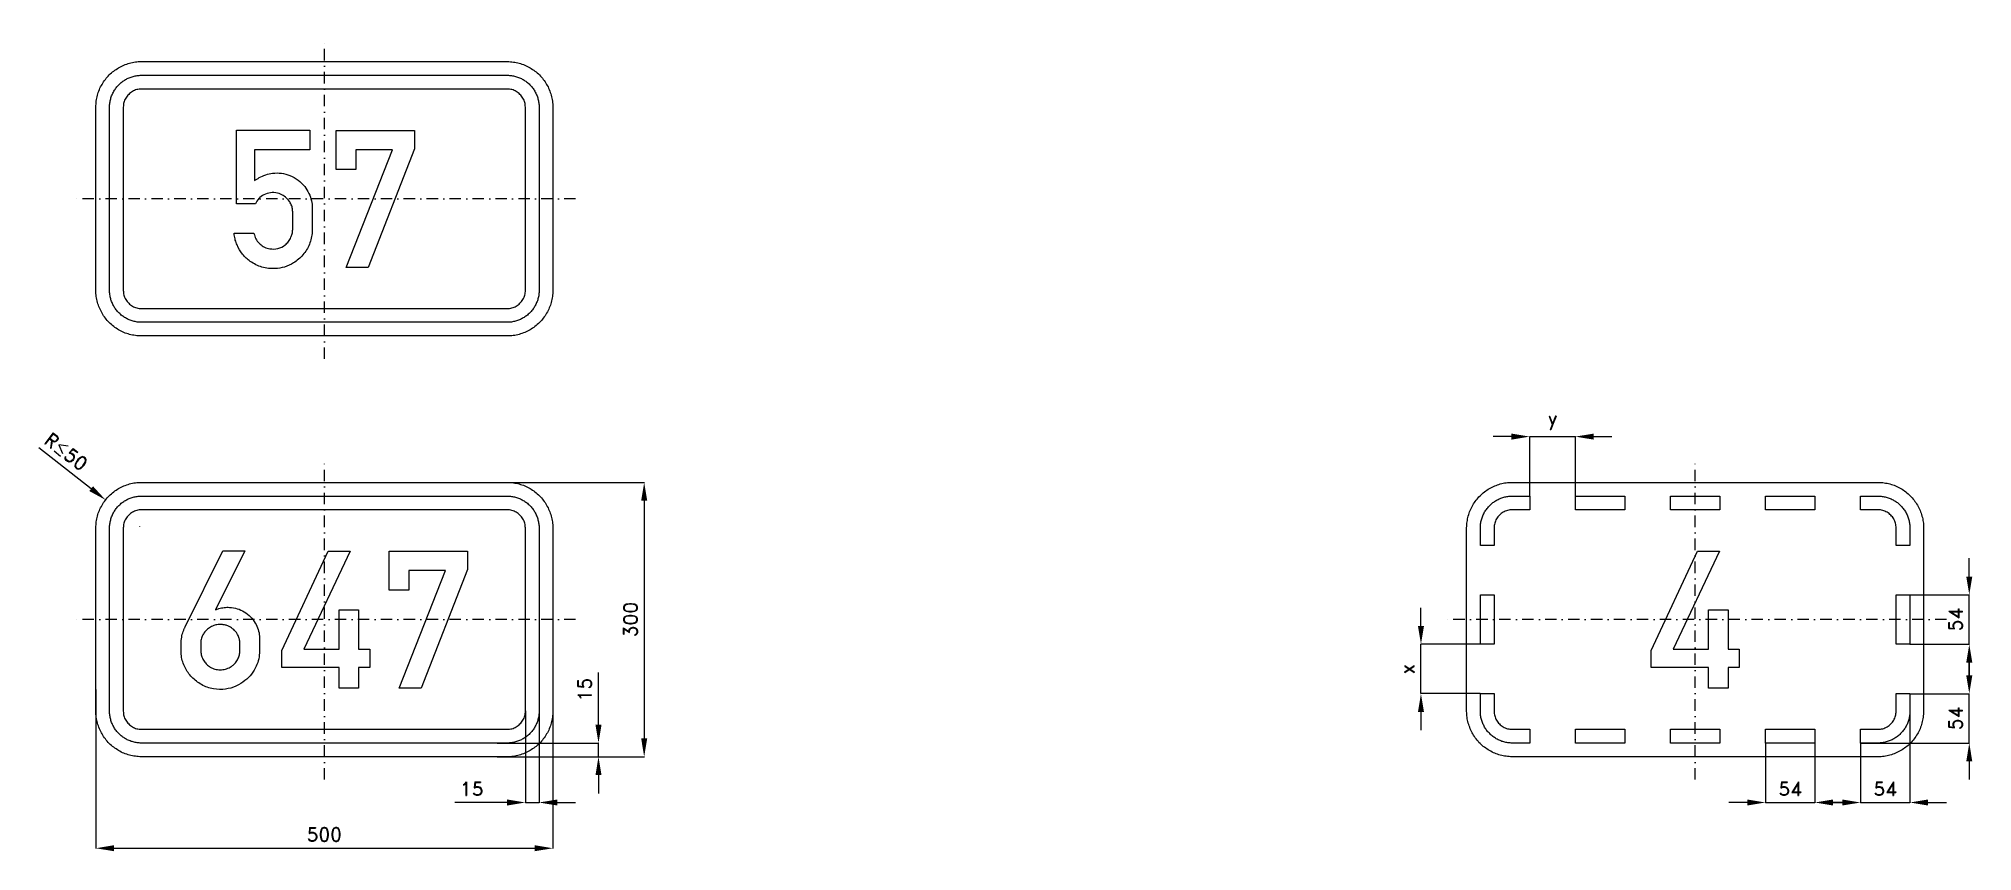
# Model space of a CAD drawing. Header units: millimetres. Extents: x -63 to 2053, y -103 to 785.
import ezdxf

# ---------------------------------------------------------------- set-up
doc = ezdxf.new("R2010")
doc.units = ezdxf.units.MM
doc.header["$LTSCALE"] = 5
doc.linetypes.add('ČERCHOVANÁX2', pattern=[2, 1, -0.5, 0, -0.5])
doc.layers.add('Kóty', color=2, linetype='Continuous')
doc.layers.add('Značka', color=7, linetype='Continuous')
doc.styles.get("Standard").update_dxf_attribs({"font": 'romand.shx', "height": 15})
doc.dimstyles.new('Kopie Standard', dxfattribs={"dimtxt": 15, "dimasz": 20, "dimexe": 0.18, "dimexo": 0.0625, "dimgap": 7.5, "dimtad": 1, "dimdec": 0, "dimzin": 0, "dimdsep": 46, "dimtxsty": 'Standard', "dimcen": 0.09, "dimadec": 0, "dimazin": 0, "dimtfac": 1, "dimtdec": 0, "dimtofl": 0, "dimtmove": 0, "dimatfit": 3, "dimfxl": 1, "dimtolj": 1, "dimtzin": 0, "dimarcsym": 0})

msp = doc.modelspace()

# ---------------------------------------------------------------- texts
at = {"layer": 'Kóty', "insert": (-32.5, 333.5), "char_height": 15, "attachment_point": 5, "rotation": 322.0054}
msp.add_mtext('\\A1;R{\\A0;≤}50', dxfattribs=at)

# ---------------------------------------------------------------- blocks, each defined once
blk = doc.blocks.new('*D1')
at = {"layer": 'Defpoints', "color": 0, "transparency": 16777216}
for p in [(439, 15), (439, 0), (550, 15)]:
    blk.add_point(p, dxfattribs=at)
at = {"layer": 'Kóty', "color": 0, "lineweight": -2, "transparency": 16777216}
for p, q in [((550, 35), (550, 92.1)), ((439.1, 15), (550.2, 15)), ((439.1, 0), (550.2, 0)), ((550, -20), (550, -40))]:
    blk.add_line(p, q, dxfattribs=at)
at = {"layer": 'Kóty', "color": 0, "transparency": 16777216}
for points in [[(546.7, 35), (553.3, 35), (550, 15)], [(546.7, -20), (553.3, -20), (550, 0)]]:
    blk.add_solid(points, dxfattribs=at)
at = {"layer": 'Kóty', "color": 0, "transparency": 16777216, "insert": (535, 73.6), "char_height": 15, "attachment_point": 5, "rotation": 90}
blk.add_mtext('\\A1;15', dxfattribs=at)
blk = doc.blocks.new('*D2')
at = {"layer": 'Defpoints', "color": 0, "transparency": 16777216}
for p in [(470, 50.2), (485, 50), (470, -50)]:
    blk.add_point(p, dxfattribs=at)
at = {"layer": 'Kóty', "color": 0, "lineweight": -2, "transparency": 16777216}
for p, q in [((470, 50.1), (470, -50.2)), ((485, 49.9), (485, -50.2)), ((450, -50), (392.9, -50)), ((505, -50), (525, -50))]:
    blk.add_line(p, q, dxfattribs=at)
at = {"layer": 'Kóty', "color": 0, "transparency": 16777216}
for points in [[(450, -46.7), (450, -53.3), (470, -50)], [(505, -46.7), (505, -53.3), (485, -50)]]:
    blk.add_solid(points, dxfattribs=at)
at = {"layer": 'Kóty', "color": 0, "transparency": 16777216, "insert": (411.4, -35), "char_height": 15, "attachment_point": 5}
blk.add_mtext('\\A1;15', dxfattribs=at)
blk = doc.blocks.new('*D3')
at = {"layer": 'Defpoints', "color": 0, "transparency": 16777216}
for p in [(436.1, 300), (439.1, 0), (600, 0)]:
    blk.add_point(p, dxfattribs=at)
at = {"layer": 'Kóty', "color": 0, "lineweight": -2, "transparency": 16777216}
for p, q in [((436.2, 300), (600.2, 300)), ((600, 280), (600, 20)), ((439.1, 0), (600.2, 0))]:
    blk.add_line(p, q, dxfattribs=at)
at = {"layer": 'Kóty', "color": 0, "transparency": 16777216}
for points in [[(596.7, 280), (603.3, 280), (600, 300)], [(596.7, 20), (603.3, 20), (600, 0)]]:
    blk.add_solid(points, dxfattribs=at)
at = {"layer": 'Kóty', "color": 0, "transparency": 16777216, "insert": (585, 150), "char_height": 15, "attachment_point": 5, "rotation": 90}
blk.add_mtext('\\A1;300', dxfattribs=at)
blk = doc.blocks.new('*D4')
at = {"layer": 'Defpoints', "color": 0, "transparency": 16777216}
for p in [(0, 73.4), (500, 64.1), (500, -100)]:
    blk.add_point(p, dxfattribs=at)
at = {"layer": 'Kóty', "color": 0, "lineweight": -2, "transparency": 16777216}
for p, q in [((0, 73.4), (0, -100.2)), ((500, 64.1), (500, -100.2)), ((20, -100), (480, -100))]:
    blk.add_line(p, q, dxfattribs=at)
at = {"layer": 'Kóty', "color": 0, "transparency": 16777216}
for points in [[(20, -96.7), (20, -103.3), (0, -100)], [(480, -96.7), (480, -103.3), (500, -100)]]:
    blk.add_solid(points, dxfattribs=at)
at = {"layer": 'Kóty', "color": 0, "transparency": 16777216, "insert": (250, -85), "char_height": 15, "attachment_point": 5}
blk.add_mtext('\\A1;500', dxfattribs=at)
blk = doc.blocks.new('*D5')
at = {"layer": 'Defpoints', "color": 0, "transparency": 16777216}
for p in [(1827, 15), (1881, 15), (1881, -50)]:
    blk.add_point(p, dxfattribs=at)
at = {"layer": 'Kóty', "color": 0, "lineweight": -2, "transparency": 16777216}
for p, q in [((1827, 14.9), (1827, -50.2)), ((1881, 14.9), (1881, -50.2)), ((1807, -50), (1787, -50)), ((1901, -50), (1921, -50))]:
    blk.add_line(p, q, dxfattribs=at)
at = {"layer": 'Kóty', "color": 0, "transparency": 16777216}
for points in [[(1807, -46.7), (1807, -53.3), (1827, -50)], [(1901, -46.7), (1901, -53.3), (1881, -50)]]:
    blk.add_solid(points, dxfattribs=at)
at = {"layer": 'Kóty', "color": 0, "transparency": 16777216, "insert": (1854, -35), "char_height": 15, "attachment_point": 5}
blk.add_mtext('\\A1;54', dxfattribs=at)
blk = doc.blocks.new('*D6')
at = {"layer": 'Defpoints', "color": 0, "transparency": 16777216}
for p in [(1985, 69), (1931, 15), (1985, -50)]:
    blk.add_point(p, dxfattribs=at)
at = {"layer": 'Kóty', "color": 0, "lineweight": -2, "transparency": 16777216}
for p, q in [((1985, 68.9), (1985, -50.2)), ((1931, 14.9), (1931, -50.2)), ((1911, -50), (1891, -50)), ((2005, -50), (2025, -50))]:
    blk.add_line(p, q, dxfattribs=at)
at = {"layer": 'Kóty', "color": 0, "transparency": 16777216}
for points in [[(1911, -46.7), (1911, -53.3), (1931, -50)], [(2005, -46.7), (2005, -53.3), (1985, -50)]]:
    blk.add_solid(points, dxfattribs=at)
at = {"layer": 'Kóty', "color": 0, "transparency": 16777216, "insert": (1958, -35), "char_height": 15, "attachment_point": 5}
blk.add_mtext('\\A1;54', dxfattribs=at)
blk = doc.blocks.new('*D7')
at = {"layer": 'Defpoints', "color": 0, "transparency": 16777216}
for p in [(1985, 68.9), (2050, 68.9), (1931, 15)]:
    blk.add_point(p, dxfattribs=at)
at = {"layer": 'Kóty', "color": 0, "lineweight": -2, "transparency": 16777216}
for p, q in [((2050, 88.9), (2050, 108.9)), ((1985.1, 68.9), (2050.2, 68.9)), ((1931.1, 15), (2050.2, 15)), ((2050, -5), (2050, -25))]:
    blk.add_line(p, q, dxfattribs=at)
at = {"layer": 'Kóty', "color": 0, "transparency": 16777216}
for points in [[(2046.7, 88.9), (2053.3, 88.9), (2050, 68.9)], [(2046.7, -5), (2053.3, -5), (2050, 15)]]:
    blk.add_solid(points, dxfattribs=at)
at = {"layer": 'Kóty', "color": 0, "transparency": 16777216, "insert": (2035, 42), "char_height": 15, "attachment_point": 5, "rotation": 90}
blk.add_mtext('\\A1;54', dxfattribs=at)
blk = doc.blocks.new('*D8')
at = {"layer": 'Defpoints', "color": 0, "transparency": 16777216}
for p in [(1985, 177), (2050, 177), (1985, 123)]:
    blk.add_point(p, dxfattribs=at)
at = {"layer": 'Kóty', "color": 0, "lineweight": -2, "transparency": 16777216}
for p, q in [((2050, 197), (2050, 217)), ((1985.1, 177), (2050.2, 177)), ((1985.1, 123), (2050.2, 123)), ((2050, 103), (2050, 83))]:
    blk.add_line(p, q, dxfattribs=at)
at = {"layer": 'Kóty', "color": 0, "transparency": 16777216}
for points in [[(2046.7, 197), (2053.3, 197), (2050, 177)], [(2046.7, 103), (2053.3, 103), (2050, 123)]]:
    blk.add_solid(points, dxfattribs=at)
at = {"layer": 'Kóty', "color": 0, "transparency": 16777216, "insert": (2035, 150), "char_height": 15, "attachment_point": 5, "rotation": 90}
blk.add_mtext('\\A1;54', dxfattribs=at)
blk = doc.blocks.new('*D9')
at = {"layer": 'Defpoints', "color": 0, "transparency": 16777216}
for p in [(1450, 123), (1515, 123), (1515, 69)]:
    blk.add_point(p, dxfattribs=at)
at = {"layer": 'Kóty', "color": 0, "lineweight": -2, "transparency": 16777216}
for p, q in [((1450, 143), (1450, 163)), ((1514.9, 123), (1449.8, 123)), ((1514.9, 69), (1449.8, 69)), ((1450, 49), (1450, 29))]:
    blk.add_line(p, q, dxfattribs=at)
at = {"layer": 'Kóty', "color": 0, "transparency": 16777216}
for points in [[(1446.7, 143), (1453.3, 143), (1450, 123)], [(1446.7, 49), (1453.3, 49), (1450, 69)]]:
    blk.add_solid(points, dxfattribs=at)
at = {"layer": 'Kóty', "color": 0, "transparency": 16777216, "insert": (1435, 96), "char_height": 15, "attachment_point": 5, "rotation": 90}
blk.add_mtext('\\A1;x', dxfattribs=at)
blk = doc.blocks.new('*D10')
at = {"layer": 'Defpoints', "color": 0, "transparency": 16777216}
for p in [(1619, 350), (1569, 285), (1619, 285)]:
    blk.add_point(p, dxfattribs=at)
at = {"layer": 'Kóty', "color": 0, "lineweight": -2, "transparency": 16777216}
for p, q in [((1549, 350), (1529, 350)), ((1569, 285.1), (1569, 350.2)), ((1619, 285.1), (1619, 350.2)), ((1639, 350), (1659, 350))]:
    blk.add_line(p, q, dxfattribs=at)
at = {"layer": 'Kóty', "color": 0, "transparency": 16777216}
for points in [[(1549, 353.3), (1549, 346.7), (1569, 350)], [(1639, 353.3), (1639, 346.7), (1619, 350)]]:
    blk.add_solid(points, dxfattribs=at)
at = {"layer": 'Kóty', "color": 0, "transparency": 16777216, "insert": (1594, 367.5), "char_height": 15, "attachment_point": 5}
blk.add_mtext('\\A1;y', dxfattribs=at)

# ---------------------------------------------------------------- dimensions: what is measured, and where the dimension line sits
at = {"layer": 'Kóty'}
dim = msp.add_linear_dim(base=(1619, 350), p1=(1569, 285), p2=(1619, 285), text='y', dimstyle='Kopie Standard', dxfattribs=at)
dim.commit()
dim.dimension.update_dxf_attribs({"geometry": '*D10', "text_midpoint": (1594, 367.5)})
for base, p1, p2, picture, middle in [((600, 0), (436.1, 300), (439.1, 0), '*D3', (585, 150)), ((2050, 177), (1985, 123), (1985, 177), '*D8', (2035, 150)), ((2050, 68.9), (1931, 15), (1985, 68.9), '*D7', (2035, 42)), ((550, 15), (439, 0), (439, 15), '*D1', (535, 73.6))]:
    dim = msp.add_linear_dim(base=base, p1=p1, p2=p2, angle=90, dimstyle='Kopie Standard', dxfattribs=at)
    dim.commit()
    dim.dimension.update_dxf_attribs({"geometry": picture, "text_midpoint": middle})
dim = msp.add_linear_dim(base=(1450, 123), p1=(1515, 69), p2=(1515, 123), angle=90, text='x', dimstyle='Kopie Standard', dxfattribs=at)
dim.commit()
dim.dimension.update_dxf_attribs({"geometry": '*D9', "text_midpoint": (1435, 96)})
for base, p1, p2, picture, middle in [((500, -100), (0, 73.4), (500, 64.1), '*D4', (250, -85)), ((1985, -50), (1931, 15), (1985, 69), '*D6', (1958, -35)), ((470, -50), (485, 50), (470, 50.2), '*D2', (411.4, -35)), ((1881, -50), (1827, 15), (1881, 15), '*D5', (1854, -35))]:
    dim = msp.add_linear_dim(base=base, p1=p1, p2=p2, dimstyle='Kopie Standard', dxfattribs=at)
    dim.commit()
    dim.dimension.update_dxf_attribs({"geometry": picture, "text_midpoint": middle})

# ---------------------------------------------------------------- linework, layer by layer
at = {"layer": 'Kóty'}
for p, q in [((-62.6, 338), (-5.2, 293.1)), ((48, 251.5), (48.1, 251.5)), ((48.1, 251.4), (48.1, 251.6))]:
    msp.add_line(p, q, dxfattribs=at)
for points in [[(1569, 350), (1619, 350)], [(2050, 123), (2050, 177)], [(1450, 69), (1450, 123)], [(2050, 15), (2050, 68.9)], [(550, 0), (550, 15)], [(470, -50), (485, -50)], [(1827, -50), (1881, -50)], [(1931, -50), (1985, -50)]]:
    msp.add_lwpolyline(points, dxfattribs=at)
msp.add_solid([(-3.1, 295.7), (-7.2, 290.5), (10.6, 280.8)], dxfattribs=at)
at = {"layer": 'Značka', "color": 6, "linetype": 'ČERCHOVANÁX2', "ltscale": 2.5}
for points in [[(250, 435), (250, 785)], [(525, 610), (-25, 610)], [(250, -25), (250, 325)], [(1750, -25), (1750, 325)], [(525, 150), (-25, 150)], [(2025, 150), (1475, 150)]]:
    msp.add_lwpolyline(points, dxfattribs=at)
at = {"layer": 'Značka', "color": 5}
for points in [[(50, 460), (49.8, 460), (49.6, 460, -0.032179), (43.2, 460.5, -0.035442), (36.8, 461.8, -0.036264), (30.7, 463.8, -0.034415), (24.9, 466.8, -0.033719), (19.5, 470.4, -0.034086), (14.6, 474.6, -0.034205), (10.4, 479.5, -0.03423), (6.8, 484.9, -0.034046), (3.9, 490.7, -0.033413), (1.8, 496.8, -0.034127), (0.4, 503.2, -0.036745), (0, 509.6), (0, 509.8), (0, 510), (0, 710), (0, 710.2), (0, 710.4, -0.03218), (0.5, 716.8, -0.035441), (1.8, 723.2, -0.03627), (3.8, 729.3, -0.034417), (6.8, 735.1, -0.033719), (10.4, 740.5, -0.034078), (14.6, 745.4, -0.034208), (19.5, 749.6, -0.034227), (24.9, 753.2, -0.034051), (30.7, 756.1, -0.033416), (36.8, 758.2, -0.034129), (43.2, 759.6, -0.036746), (49.6, 760), (49.8, 760), (50, 760), (450, 760), (450.2, 760), (450.4, 760, -0.032179), (456.9, 759.5, -0.035451), (463.2, 758.2, -0.036282), (469.3, 756.2, -0.034425), (475.1, 753.2, -0.033731), (480.5, 749.6, -0.034081), (485.4, 745.4, -0.034214), (489.6, 740.5, -0.034229), (493.2, 735.1, -0.034034), (496.1, 729.3, -0.033411), (498.2, 723.2, -0.034122), (499.6, 716.8, -0.036741), (500, 710.4), (500, 710.2), (500, 710), (500, 510), (500, 509.8), (500, 509.6, -0.032179), (499.5, 503.2, -0.035442), (498.2, 496.8, -0.036264), (496.2, 490.7, -0.034416), (493.2, 484.9, -0.033719), (489.6, 479.5, -0.034088), (485.4, 474.6, -0.034205), (480.5, 470.4, -0.034231), (475.1, 466.8, -0.034041), (469.3, 463.9, -0.033413), (463.2, 461.8, -0.034124), (456.8, 460.4, -0.036741), (450.4, 460), (450.2, 460), (450, 460), (50, 460)], [(50, 475), (49.9, 475), (49.7, 475, -0.032179), (45.2, 475.3, -0.035442), (40.8, 476.2, -0.036269), (36.5, 477.7, -0.034418), (32.4, 479.7, -0.033714), (28.7, 482.2, -0.034079), (25.3, 485.3, -0.034207), (22.2, 488.6, -0.034228), (19.7, 492.4, -0.034043), (17.7, 496.5, -0.03341), (16.2, 500.8, -0.034128), (15.3, 505.2, -0.036745), (15, 509.7), (15, 509.9), (15, 510), (15, 710), (15, 710.1), (15, 710.3, -0.032181), (15.3, 714.8, -0.035447), (16.2, 719.2, -0.036264), (17.7, 723.5, -0.034416), (19.7, 727.6, -0.033722), (22.3, 731.4, -0.034089), (25.3, 734.7, -0.034217), (28.7, 737.8, -0.034242), (32.4, 740.3, -0.034038), (36.5, 742.3, -0.033422), (40.8, 743.8, -0.034123), (45.2, 744.7, -0.036758), (49.7, 745), (49.9, 745), (50, 745), (450, 745), (450.1, 745), (450.3, 745, -0.032193), (454.8, 744.7, -0.035447), (459.2, 743.8, -0.036258), (463.5, 742.3, -0.034428), (467.6, 740.3, -0.033731), (471.4, 737.8, -0.034084), (474.8, 734.7, -0.034218), (477.8, 731.4, -0.034227), (480.3, 727.6, -0.034046), (482.3, 723.5, -0.033417), (483.8, 719.2, -0.034132), (484.7, 714.8, -0.036744), (485, 710.3), (485, 710.1), (485, 710), (485, 510), (485, 509.9), (485, 509.7, -0.032179), (484.7, 505.2, -0.035441), (483.8, 500.8, -0.036271), (482.3, 496.5, -0.034422), (480.3, 492.4, -0.033719), (477.8, 488.6, -0.034074), (474.8, 485.3, -0.034205), (471.4, 482.2, -0.034219), (467.6, 479.7, -0.034043), (463.5, 477.7, -0.033408), (459.2, 476.2, -0.03413), (454.8, 475.3, -0.036744), (450.3, 475), (450.1, 475), (450, 475), (50, 475)], [(50, 490), (450, 490), (450.1, 490), (450.2, 490, 0.032179), (452.7, 490.2, 0.035443), (455.3, 490.7, 0.036259), (457.7, 491.5, 0.034409), (460, 492.7, 0.033719), (462.2, 494.1, 0.034073), (464.1, 495.9, 0.034214), (465.9, 497.8, 0.034226), (467.3, 500, 0.03405), (468.5, 502.3, 0.033407), (469.3, 504.7, 0.034128), (469.8, 507.3, 0.036741), (470, 509.8), (470, 509.9), (470, 510), (470, 710), (470, 710.1), (470, 710.2, 0.032177), (469.8, 712.7, 0.035443), (469.3, 715.3, 0.036259), (468.5, 717.7, 0.034414), (467.3, 720, 0.033731), (465.9, 722.2, 0.034066), (464.1, 724.1, 0.034205), (462.2, 725.9, 0.034226), (460, 727.3, 0.03405), (457.7, 728.5, 0.033418), (455.3, 729.3, 0.034151), (452.7, 729.8, 0.036741), (450.2, 730), (450.1, 730), (450, 730), (50, 730), (49.9, 730), (49.8, 730, 0.032179), (47.3, 729.8, 0.035442), (44.7, 729.3, 0.036259), (42.3, 728.5, 0.034424), (40, 727.3, 0.03373), (37.8, 725.9, 0.034079), (35.9, 724.1, 0.034187), (34.1, 722.2, 0.034231), (32.7, 720, 0.034052), (31.5, 717.7, 0.033421), (30.7, 715.3, 0.034126), (30.2, 712.7, 0.036746), (30, 710.2), (30, 710.1), (30, 710), (30, 510), (30, 509.9), (30, 509.8, 0.032179), (30.2, 507.3, 0.035444), (30.7, 504.7, 0.036265), (31.5, 502.3, 0.034417), (32.7, 500, 0.033718), (34.1, 497.8, 0.03408), (35.9, 495.9, 0.034213), (37.8, 494.1, 0.034222), (40, 492.7, 0.034048), (42.3, 491.5, 0.033405), (44.7, 490.7, 0.034129), (47.3, 490.2, 0.036741), (49.8, 490), (49.9, 490), (50, 490)], [(172.8, 572.4), (173.1, 571.4), (173.4, 570.5, 0.061329), (175.8, 565, 0.076051), (179.7, 560.5, 0.081238), (184.5, 557.1, 0.074024), (190.3, 555.4, 0.102538), (199.2, 555.7, 0.116976), (207.1, 559.6, 0.072318), (210.8, 563.3, 0.058806), (213.4, 567.9, 0.043853), (214.8, 571.7, 0.050818), (215.3, 575.6, 0.0109), (215.4, 576.7, 0.003618), (215.4, 577.8), (215.4, 595.9, 0.008547), (215.2, 598.1, 0.025961), (214.9, 600.1, 0.068291), (213.3, 604.5, 0.054041), (210.7, 608.4, 0.069263), (206.1, 612.8, 0.080549), (200.5, 615.7, 0.09781), (193, 616.8, 0.091138), (185.5, 615, 0.085469), (179.5, 611.4, 0.103676), (175.4, 606), (175, 605.3), (174.7, 604.6), (153.7, 604.6), (153.7, 685), (234, 685), (234, 663.6), (173.7, 663.6), (173.7, 629.9), (176.2, 631.5, -0.015224), (178.7, 633.1, -0.051735), (185.8, 636.3, -0.052705), (193.4, 637.9, -0.065793), (203, 637.9, -0.065556), (212.4, 635.4, -0.069371), (221.3, 630.5, -0.071352), (228.5, 623.3, -0.059647), (233.1, 615.9, -0.053796), (235.9, 607.7, -0.024797), (236.5, 604.3, -0.033762), (236.8, 600.9), (236.8, 600.5), (236.8, 600), (236.8, 575.9, -0.001797), (236.8, 574.9, -0.005363), (236.7, 573.8, -0.045325), (235.7, 566.9, -0.043676), (233.6, 560.3, -0.080871), (226.6, 548.7, -0.084532), (216.2, 540, -0.069814), (206.5, 535.4, -0.066785), (195.9, 533.7, -0.084629), (181.7, 535.3, -0.08873), (169, 541.6, -0.07419), (160.5, 549.5, -0.070963), (154.5, 559.5, -0.035761), (152.6, 564.9, -0.037175), (151.5, 570.5), (151.3, 571.4), (151.2, 572.4), (172.8, 572.4)], [(50, 0), (49.8, 0), (49.6, 0, -0.03218), (43.2, 0.5, -0.035443), (36.8, 1.8, -0.036267), (30.7, 3.8, -0.03442), (24.9, 6.8, -0.033722), (19.5, 10.4, -0.034085), (14.6, 14.6, -0.034209), (10.4, 19.5, -0.034229), (6.8, 24.9, -0.034044), (3.9, 30.7, -0.033412), (1.8, 36.8, -0.034127), (0.4, 43.2, -0.036745), (0, 49.6), (0, 49.8), (0, 50), (0, 250), (0, 250.2), (0, 250.4, -0.03218), (0.5, 256.8, -0.035443), (1.8, 263.2, -0.036267), (3.8, 269.3, -0.034422), (6.8, 275.1, -0.033722), (10.4, 280.5, -0.034087), (14.6, 285.4, -0.034208), (19.5, 289.6, -0.034231), (24.9, 293.2, -0.034039), (30.7, 296.1, -0.033412), (36.8, 298.2, -0.034124), (43.2, 299.6, -0.036741), (49.6, 300), (49.8, 300), (50, 300), (450, 300), (450.2, 300), (450.4, 300, -0.032179), (456.9, 299.5, -0.035442), (463.2, 298.2, -0.036264), (469.3, 296.2, -0.034416), (475.1, 293.2, -0.033719), (480.5, 289.6, -0.034088), (485.4, 285.4, -0.034205), (489.6, 280.5, -0.034231), (493.2, 275.1, -0.034041), (496.1, 269.3, -0.033413), (498.2, 263.2, -0.034124), (499.6, 256.8, -0.036741), (500, 250.4), (500, 250.2), (500, 250), (500, 50), (500, 49.8), (500, 49.6, -0.032179), (499.5, 43.2, -0.035442), (498.2, 36.8, -0.036264), (496.2, 30.7, -0.034415), (493.2, 24.9, -0.033719), (489.6, 19.5, -0.034086), (485.4, 14.6, -0.034205), (480.5, 10.4, -0.03423), (475.1, 6.8, -0.034046), (469.3, 3.9, -0.033413), (463.2, 1.8, -0.034127), (456.8, 0.4, -0.036745), (450.4, 0), (450.2, 0), (450, 0), (50, 0)], [(1550, 0), (1549.8, 0), (1549.6, 0, -0.03218), (1543.2, 0.5, -0.035443), (1536.8, 1.8, -0.036267), (1530.7, 3.8, -0.03442), (1524.9, 6.8, -0.033722), (1519.5, 10.4, -0.034085), (1514.6, 14.6, -0.034209), (1510.4, 19.5, -0.034229), (1506.8, 24.9, -0.034044), (1503.9, 30.7, -0.033412), (1501.8, 36.8, -0.034127), (1500.4, 43.2, -0.036745), (1500, 49.6), (1500, 49.8), (1500, 50), (1500, 250), (1500, 250.2), (1500, 250.4, -0.03218), (1500.5, 256.8, -0.035443), (1501.8, 263.2, -0.036267), (1503.8, 269.3, -0.034422), (1506.8, 275.1, -0.033722), (1510.4, 280.5, -0.034087), (1514.6, 285.4, -0.034208), (1519.5, 289.6, -0.034231), (1524.9, 293.2, -0.034039), (1530.7, 296.1, -0.033412), (1536.8, 298.2, -0.034124), (1543.2, 299.6, -0.036741), (1549.6, 300), (1549.8, 300), (1550, 300), (1950, 300), (1950.2, 300), (1950.4, 300, -0.032179), (1956.9, 299.5, -0.035442), (1963.2, 298.2, -0.036264), (1969.3, 296.2, -0.034416), (1975.1, 293.2, -0.033719), (1980.5, 289.6, -0.034088), (1985.4, 285.4, -0.034205), (1989.6, 280.5, -0.034231), (1993.2, 275.1, -0.034041), (1996.1, 269.3, -0.033413), (1998.2, 263.2, -0.034124), (1999.6, 256.8, -0.036741), (2000, 250.4), (2000, 250.2), (2000, 250), (2000, 50), (2000, 49.8), (2000, 49.6, -0.032179), (1999.5, 43.2, -0.035442), (1998.2, 36.8, -0.036264), (1996.2, 30.7, -0.034415), (1993.2, 24.9, -0.033719), (1989.6, 19.5, -0.034086), (1985.4, 14.6, -0.034205), (1980.5, 10.4, -0.03423), (1975.1, 6.8, -0.034046), (1969.3, 3.9, -0.033413), (1963.2, 1.8, -0.034127), (1956.8, 0.4, -0.036745), (1950.4, 0), (1950.2, 0), (1950, 0), (1550, 0)], [(50, 15), (49.9, 15), (49.7, 15, -0.03218), (45.2, 15.3, -0.035443), (40.8, 16.2, -0.036267), (36.5, 17.7, -0.034421), (32.4, 19.7, -0.033721), (28.7, 22.2, -0.034085), (25.3, 25.3, -0.034209), (22.2, 28.6, -0.034229), (19.7, 32.4, -0.034044), (17.7, 36.5, -0.033412), (16.2, 40.8, -0.034127), (15.3, 45.2, -0.036745), (15, 49.7), (15, 49.9), (15, 50), (15, 250), (15, 250.1), (15, 250.3, -0.032181), (15.3, 254.8, -0.035442), (16.2, 259.2, -0.036269), (17.7, 263.5, -0.034425), (19.7, 267.6, -0.033726), (22.3, 271.4, -0.03408), (25.3, 274.7, -0.034207), (28.7, 277.8, -0.03422), (32.4, 280.3, -0.034045), (36.5, 282.3, -0.03341), (40.8, 283.8, -0.034129), (45.2, 284.7, -0.036744), (49.7, 285), (49.9, 285), (50, 285), (450, 285), (450.1, 285), (450.3, 285, -0.032179), (454.8, 284.7, -0.035441), (459.2, 283.8, -0.036271), (463.5, 282.3, -0.034422), (467.6, 280.3, -0.033719), (471.4, 277.8, -0.034074), (474.8, 274.7, -0.034205), (477.8, 271.4, -0.034219), (480.3, 267.6, -0.034043), (482.3, 263.5, -0.033408), (483.8, 259.2, -0.03413), (484.7, 254.8, -0.036744), (485, 250.3), (485, 250.1), (485, 250), (485, 50), (485, 49.9), (485, 49.7, -0.032179), (484.7, 45.2, -0.035442), (483.8, 40.8, -0.036269), (482.3, 36.5, -0.034418), (480.3, 32.4, -0.033714), (477.8, 28.6, -0.034079), (474.8, 25.3, -0.034207), (471.4, 22.2, -0.034228), (467.6, 19.7, -0.034043), (463.5, 17.7, -0.03341), (459.2, 16.2, -0.034128), (454.8, 15.3, -0.036745), (450.3, 15), (450.1, 15), (450, 15), (50, 15)], [(1569, 270), (1550, 270), (1549.9, 270), (1549.8, 270, 0.032179), (1547.3, 269.8, 0.035442), (1544.7, 269.3, 0.036259), (1542.3, 268.5, 0.034414), (1540, 267.3, 0.03372), (1537.8, 265.9, 0.034079), (1535.9, 264.1, 0.03421), (1534.1, 262.2, 0.034232), (1532.7, 260, 0.034046), (1531.5, 257.7, 0.033413), (1530.7, 255.3, 0.034126), (1530.2, 252.7, 0.036744), (1530, 250.2), (1530, 250.1), (1530, 250), (1530, 231), (1515, 231), (1515, 250), (1515, 250.1), (1515, 250.3, -0.032181), (1515.3, 254.8, -0.035442), (1516.2, 259.2, -0.036269), (1517.7, 263.5, -0.034425), (1519.7, 267.6, -0.033726), (1522.3, 271.4, -0.03408), (1525.3, 274.7, -0.034207), (1528.7, 277.8, -0.03422), (1532.4, 280.3, -0.034045), (1536.5, 282.3, -0.03341), (1540.8, 283.8, -0.034129), (1545.2, 284.7, -0.036744), (1549.7, 285), (1549.9, 285), (1550, 285), (1569, 285), (1569, 270)], [(1931, 285), (1950, 285), (1950.1, 285), (1950.3, 285, -0.032179), (1954.8, 284.7, -0.035441), (1959.2, 283.8, -0.036271), (1963.5, 282.3, -0.034422), (1967.6, 280.3, -0.033719), (1971.4, 277.8, -0.034074), (1974.8, 274.7, -0.034205), (1977.8, 271.4, -0.034219), (1980.3, 267.6, -0.034043), (1982.3, 263.5, -0.033408), (1983.8, 259.2, -0.03413), (1984.7, 254.8, -0.036744), (1985, 250.3), (1985, 250.1), (1985, 250), (1985, 231), (1970, 231), (1970, 250), (1970, 250.1), (1970, 250.2, 0.032179), (1969.8, 252.7, 0.035443), (1969.3, 255.3, 0.036259), (1968.5, 257.7, 0.034409), (1967.3, 260, 0.033719), (1965.9, 262.2, 0.034073), (1964.1, 264.1, 0.034214), (1962.2, 265.9, 0.034226), (1960, 267.3, 0.03405), (1957.7, 268.5, 0.033407), (1955.3, 269.3, 0.034128), (1952.7, 269.8, 0.036741), (1950.2, 270), (1950.1, 270), (1950, 270), (1931, 270), (1931, 285)], [(50, 30), (450, 30), (450.1, 30), (450.2, 30, 0.032179), (452.7, 30.2, 0.035444), (455.3, 30.7, 0.036265), (457.7, 31.5, 0.034417), (460, 32.7, 0.033718), (462.2, 34.1, 0.03408), (464.1, 35.9, 0.034213), (465.9, 37.8, 0.034222), (467.3, 40, 0.034048), (468.5, 42.3, 0.033405), (469.3, 44.7, 0.034129), (469.8, 47.3, 0.036741), (470, 49.8), (470, 49.9), (470, 50), (470, 250), (470, 250.1), (470, 250.2, 0.032179), (469.8, 252.7, 0.035443), (469.3, 255.3, 0.036259), (468.5, 257.7, 0.034409), (467.3, 260, 0.033719), (465.9, 262.2, 0.034073), (464.1, 264.1, 0.034214), (462.2, 265.9, 0.034226), (460, 267.3, 0.03405), (457.7, 268.5, 0.033407), (455.3, 269.3, 0.034128), (452.7, 269.8, 0.036741), (450.2, 270), (450.1, 270), (450, 270), (50, 270), (49.9, 270), (49.8, 270, 0.032179), (47.3, 269.8, 0.035442), (44.7, 269.3, 0.036259), (42.3, 268.5, 0.034414), (40, 267.3, 0.03372), (37.8, 265.9, 0.034079), (35.9, 264.1, 0.03421), (34.1, 262.2, 0.034232), (32.7, 260, 0.034046), (31.5, 257.7, 0.033413), (30.7, 255.3, 0.034126), (30.2, 252.7, 0.036744), (30, 250.2), (30, 250.1), (30, 250), (30, 50), (30, 49.9), (30, 49.8, 0.032179), (30.2, 47.3, 0.035443), (30.7, 44.7, 0.036265), (31.5, 42.3, 0.034421), (32.7, 40, 0.033719), (34.1, 37.8, 0.034086), (35.9, 35.9, 0.034208), (37.8, 34.1, 0.034229), (40, 32.7, 0.034044), (42.3, 31.5, 0.033412), (44.7, 30.7, 0.034128), (47.3, 30.2, 0.036744), (49.8, 30), (49.9, 30), (50, 30)], [(163.1, 225), (130.9, 160.8, -0.002991), (132.8, 161.5, -0.008983), (134.7, 162, -0.039138), (140.5, 163.2, -0.045944), (146.4, 163.3, -0.066128), (154.7, 161.9, -0.062056), (162.3, 158.4, -0.064469), (169.2, 153.1, -0.067452), (174.4, 146.2, -0.060646), (177.6, 139.2, -0.062971), (179, 131.7), (179, 130.9), (179.1, 130), (179.1, 115.5), (179, 114.5), (179, 113.4, -0.057603), (177.7, 105, -0.056115), (174.4, 97, -0.06555), (168.7, 88.5, -0.061128), (160.9, 81.7, -0.069335), (150.5, 76.1, -0.074502), (138.9, 73.7, -0.086607), (125.2, 75, -0.08533), (112.7, 80.7, -0.08012), (102.9, 89.4, -0.076174), (96.3, 100.6, -0.044512), (94.1, 107, -0.055006), (93.3, 113.7, -0.006138), (93.3, 114.6), (93.3, 115.5), (93.3, 125.6), (93.4, 126.4), (93.4, 127.2, -0.015255), (93.9, 130.6, -0.023881), (94.6, 133.9, -0.024151), (95.5, 137, -0.019811), (96.7, 140, -0.004691), (97.2, 141, -0.001557), (97.7, 142), (138.9, 225), (163.1, 225)], [(114.7, 124.4), (114.7, 115.4), (114.8, 114.8, 0.003827), (114.9, 114.1, 0.046137), (116.1, 109.1, 0.065931), (118.4, 104.5, 0.06563), (121.4, 100.8, 0.058911), (125.2, 98, 0.06722), (130.3, 95.8, 0.069357), (135.8, 95.1, 0.07219), (141.7, 95.8, 0.068718), (147.1, 98.1, 0.044868), (150.2, 100.2, 0.047765), (152.8, 102.8, 0.06344), (155.5, 106.9, 0.065649), (157, 111.6, 0.021288), (157.4, 113.5, 0.007114), (157.6, 115.5), (157.6, 124.2), (157.5, 125.3, 0.009338), (157.4, 126.3, 0.051261), (156.4, 130.5, 0.055526), (154.5, 134.5, 0.075002), (150.8, 139, 0.072371), (145.9, 142.3, 0.044088), (142.6, 143.7, 0.043726), (139.2, 144.4, 0.018564), (137.7, 144.6, 0.017907), (136.2, 144.6, 0.057595), (131.3, 144.1, 0.060858), (126.6, 142.4, 0.069271), (122, 139.4, 0.070576), (118.3, 135.3, 0.064057), (116, 130.8, 0.060753), (114.8, 125.8, 0.00656), (114.8, 125.1), (114.7, 124.4)], [(1569, 15), (1550, 15), (1549.9, 15), (1549.7, 15, -0.03218), (1545.2, 15.3, -0.035443), (1540.8, 16.2, -0.036267), (1536.5, 17.7, -0.034421), (1532.4, 19.7, -0.033721), (1528.7, 22.2, -0.034085), (1525.3, 25.3, -0.034209), (1522.2, 28.6, -0.034229), (1519.7, 32.4, -0.034044), (1517.7, 36.5, -0.033412), (1516.2, 40.8, -0.034127), (1515.3, 45.2, -0.036745), (1515, 49.7), (1515, 49.9), (1515, 50), (1515, 69), (1530, 69), (1530, 50), (1530, 49.9), (1530, 49.8, 0.032179), (1530.2, 47.3, 0.035443), (1530.7, 44.7, 0.036265), (1531.5, 42.3, 0.034421), (1532.7, 40, 0.033719), (1534.1, 37.8, 0.034086), (1535.9, 35.9, 0.034208), (1537.8, 34.1, 0.034229), (1540, 32.7, 0.034044), (1542.3, 31.5, 0.033412), (1544.7, 30.7, 0.034128), (1547.3, 30.2, 0.036744), (1549.8, 30), (1549.9, 30), (1550, 30), (1569, 30), (1569, 15)], [(1931, 30), (1950, 30), (1950.1, 30), (1950.2, 30, 0.032179), (1952.7, 30.2, 0.035444), (1955.3, 30.7, 0.036265), (1957.7, 31.5, 0.034417), (1960, 32.7, 0.033718), (1962.2, 34.1, 0.03408), (1964.1, 35.9, 0.034213), (1965.9, 37.8, 0.034222), (1967.3, 40, 0.034048), (1968.5, 42.3, 0.033405), (1969.3, 44.7, 0.034129), (1969.8, 47.3, 0.036741), (1970, 49.8), (1970, 49.9), (1970, 50), (1970, 69), (1985, 69), (1985, 50), (1985, 49.9), (1985, 49.7, -0.032179), (1984.7, 45.2, -0.035442), (1983.8, 40.8, -0.036269), (1982.3, 36.5, -0.034418), (1980.3, 32.4, -0.033714), (1977.8, 28.6, -0.034079), (1974.8, 25.3, -0.034207), (1971.4, 22.2, -0.034228), (1967.6, 19.7, -0.034043), (1963.5, 17.7, -0.03341), (1959.2, 16.2, -0.034128), (1954.8, 15.3, -0.036745), (1950.3, 15), (1950.1, 15), (1950, 15), (1931, 15), (1931, 30)]]:
    msp.add_lwpolyline(points, format="xyb", dxfattribs=at)
for points in [[(273.9, 535), (324.5, 663.5), (284.6, 663.5), (284.6, 642), (263, 642), (263, 684.7), (348.8, 684.7), (348.8, 664.6), (297.9, 535), (273.9, 535)], [(1673, 285), (1673, 270), (1619, 270), (1619, 285), (1673, 285)], [(1777, 285), (1777, 270), (1723, 270), (1723, 285), (1777, 285)], [(1881, 285), (1881, 270), (1827, 270), (1827, 285), (1881, 285)], [(266.1, 75), (266.1, 97.6), (203.4, 97.6), (203.4, 116.3), (254.3, 224.8), (278.4, 224.8), (227.5, 117.8), (266.1, 117.8), (266.1, 160.5), (287.5, 160.5), (287.5, 117.8), (299.7, 117.8), (299.7, 97.6), (287.5, 97.6), (287.5, 75), (266.1, 75)], [(331.8, 75), (382.5, 203.5), (342.5, 203.5), (342.5, 182), (321, 182), (321, 224.7), (406.7, 224.7), (406.7, 204.6), (355.8, 75), (331.8, 75)], [(1764.5, 75), (1764.5, 97.6), (1701.9, 97.6), (1701.9, 116.3), (1752.7, 224.8), (1776.8, 224.8), (1726, 117.8), (1764.5, 117.8), (1764.5, 160.5), (1786, 160.5), (1786, 117.8), (1798.1, 117.8), (1798.1, 97.6), (1786, 97.6), (1786, 75), (1764.5, 75)], [(1515, 123), (1515, 177), (1530, 177), (1530, 123), (1515, 123)], [(1985, 123), (1970, 123), (1970, 177), (1985, 177), (1985, 123)], [(1673, 30), (1673, 15), (1619, 15), (1619, 30), (1673, 30)], [(1777, 30), (1777, 15), (1723, 15), (1723, 30), (1777, 30)], [(1881, 30), (1881, 15), (1827, 15), (1827, 30), (1881, 30)]]:
    msp.add_lwpolyline(points, dxfattribs=at)

msp.set_redraw_order([(e.dxf.handle, doc.entitydb.next_handle()) for e in msp.query("TEXT MTEXT ATTDEF DIMENSION ARC_DIMENSION")])  # texts and dimensions are drawn at this point

doc.saveas('drawing.dxf')
